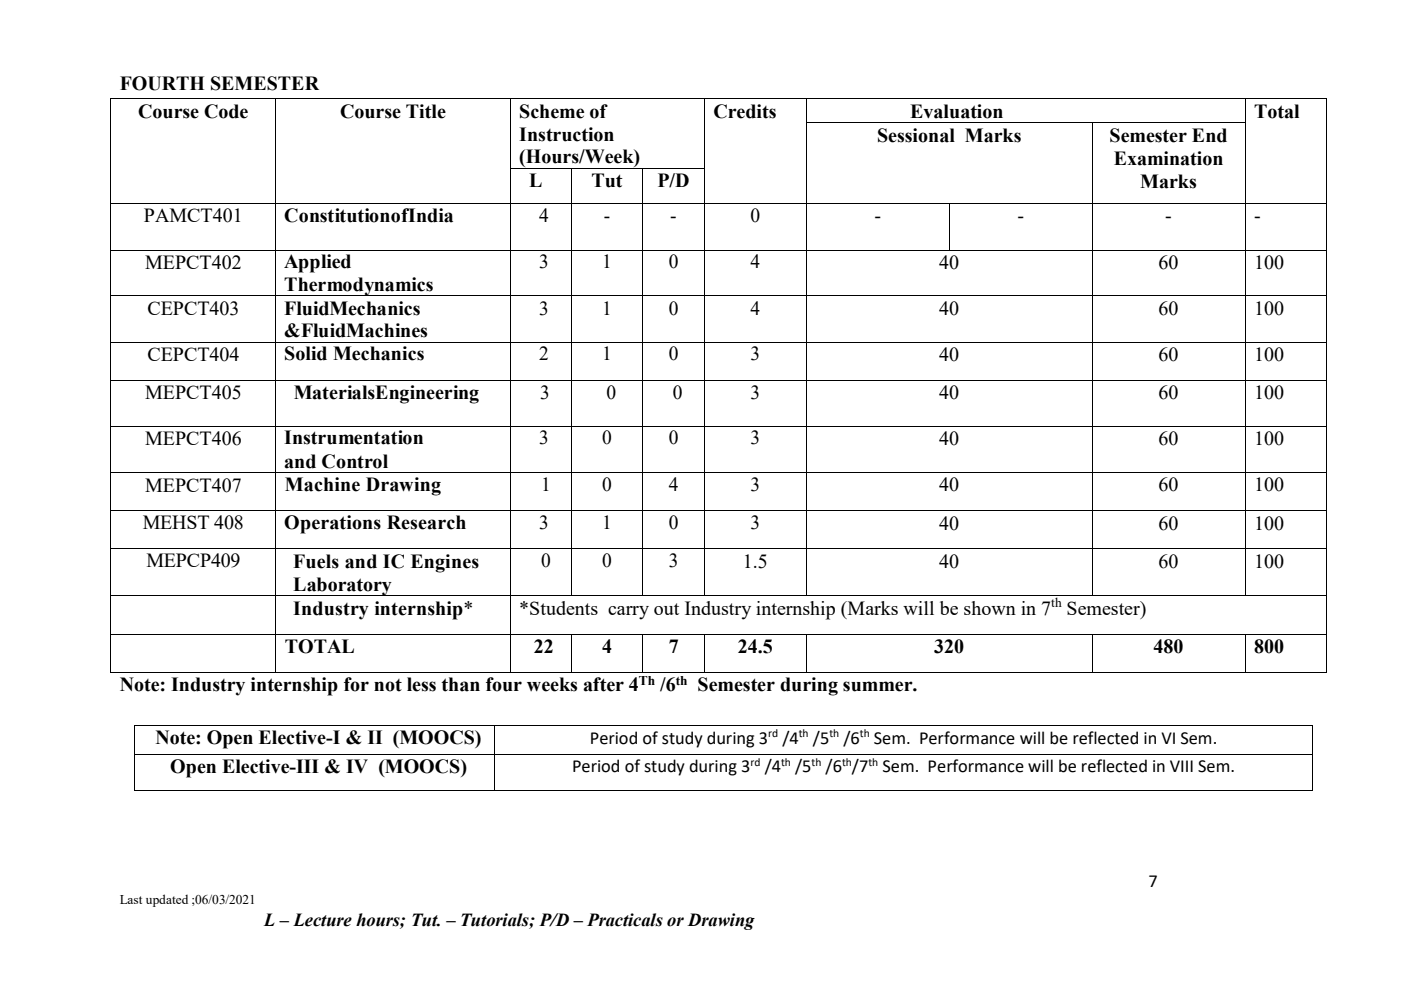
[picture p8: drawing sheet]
<svg xmlns="http://www.w3.org/2000/svg" width="297mm" height="210mm" viewBox="0 0 297 210" stroke-linecap="round" stroke-linejoin="round" font-family="sans-serif">
<defs><g id="words">
<g font-size="4.2">
<text x="25.4" y="19.2">FOURTH SEMESTER</text>
<text x="29.3" y="24.9">Course Code</text>
<text x="72.1" y="24.9">Course Title</text>
<text x="110.1" y="29.8">Instruction</text>
<text x="110.1" y="24.9">Scheme of</text>
<text x="151.3" y="24.9">Credits</text>
<text x="193" y="24.9">Evaluation</text>
<text x="265.9" y="24.9">Total</text>
<text x="110.1" y="34.7">(Hours/Week)</text>
<text x="186" y="30.1">Sessional Marks</text>
<text x="235.2" y="30.1">Semester End</text>
<text x="236.1" y="35">Examination</text>
<text x="112.2" y="39.8">L</text>
<text x="125.4" y="39.8">Tut</text>
<text x="139.4" y="39.8">P/D</text>
<text x="241.8" y="39.8">Marks</text>
<text x="30.5" y="47">PAMCT401</text>
<text x="185.4" y="47.2">-</text>
<text x="215.7" y="47.2">-</text>
<text x="247.1" y="47.2">-</text>
<text x="265.9" y="47.2">-</text>
<text x="30.8" y="57">MEPCT402</text>
<text x="199.1" y="57.1">40</text>
<text x="245.7" y="57.1">60</text>
<text x="265.9" y="57.1">100</text>
<text x="31.2" y="66.7">CEPCT403</text>
<text x="199.1" y="66.8">40</text>
<text x="245.7" y="66.8">60</text>
<text x="265.9" y="66.8">100</text>
<text x="31.2" y="76.7">CEPCT404</text>
<text x="199.1" y="76.6">40</text>
<text x="245.7" y="76.6">60</text>
<text x="265.9" y="76.6">100</text>
<text x="30.8" y="84.6">MEPCT405</text>
<text x="199.1" y="84.7">40</text>
<text x="245.7" y="84.7">60</text>
<text x="265.9" y="84.7">100</text>
<text x="30.8" y="94.5">MEPCT406</text>
<text x="199.1" y="94.4">40</text>
<text x="245.7" y="94.4">60</text>
<text x="265.9" y="94.4">100</text>
<text x="30.8" y="104.3">MEPCT407</text>
<text x="199.1" y="104.2">40</text>
<text x="245.7" y="104.2">60</text>
<text x="265.9" y="104.2">100</text>
<text x="199.1" y="112.4">40</text>
<text x="245.7" y="112.4">60</text>
<text x="265.9" y="112.4">100</text>
<text x="157.5" y="120.5">1.5</text>
<text x="199.1" y="120.5">40</text>
<text x="245.7" y="120.5">60</text>
<text x="265.9" y="120.5">100</text>
<text x="110.1" y="130.4">*Students carry out Industry internship (Marks will be shown in 7</text>
<text x="226.1" y="130.4">Semester)</text>
<text x="60.4" y="138.5">TOTAL</text>
<text x="113.2" y="138.5">22</text>
<text x="127.7" y="138.5">4</text>
<text x="141.8" y="138.5">7</text>
<text x="156.5" y="138.5">24.5</text>
<text x="198.1" y="138.5">320</text>
<text x="244.6" y="138.5">480</text>
<text x="265.9" y="138.5">800</text>
<text x="25.4" y="146.6">Note: Industry internship for not less than four weeks after 4</text>
<text x="140" y="146.6">/6</text>
<text x="147.9" y="146.6">Semester during summer.</text>
</g>
<g font-size="4.2" fill="#000101">
<text x="60.3" y="47">ConstitutionofIndia</text>
<text x="114.3" y="47">4</text>
<text x="128" y="47">-</text>
<text x="142.1" y="47">-</text>
<text x="159.1" y="47">0</text>
<text x="60.3" y="56.9">Applied</text>
<text x="114.3" y="56.9">3</text>
<text x="127.7" y="56.9">1</text>
<text x="141.8" y="56.9">0</text>
<text x="159.1" y="56.9">4</text>
<text x="60.3" y="61.7">Thermodynamics</text>
<text x="60.3" y="66.7">FluidMechanics</text>
<text x="60.3" y="71.5">&amp;FluidMachines</text>
<text x="114.3" y="66.7">3</text>
<text x="127.7" y="66.7">1</text>
<text x="141.8" y="66.7">0</text>
<text x="159.1" y="66.7">4</text>
<text x="60.3" y="76.5">Solid Mechanics</text>
<text x="114.3" y="76.5">2</text>
<text x="127.7" y="76.5">1</text>
<text x="141.8" y="76.5">0</text>
<text x="159.1" y="76.5">3</text>
<text x="62.3" y="84.5">MaterialsEngineering</text>
<text x="114.6" y="84.5">3</text>
<text x="128.6" y="84.5">0</text>
<text x="142.7" y="84.5">0</text>
<text x="159.1" y="84.5">3</text>
<text x="60.3" y="94.3">Instrumentation</text>
<text x="114.3" y="94.3">3</text>
<text x="127.7" y="94.3">0</text>
<text x="141.8" y="94.3">0</text>
<text x="159.1" y="94.3">3</text>
<text x="60.3" y="99.2">and Control</text>
<text x="60.4" y="104.1">Machine Drawing</text>
<text x="114.7" y="104.1">1</text>
<text x="127.7" y="104.1">0</text>
<text x="141.8" y="104.1">4</text>
<text x="159.1" y="104.1">3</text>
<text x="30.3" y="112.2">MEHST 408</text>
<text x="60.3" y="112.2">Operations Research</text>
<text x="114.3" y="112.2">3</text>
<text x="127.7" y="112.2">1</text>
<text x="141.8" y="112.2">0</text>
<text x="159.1" y="112.2">3</text>
<text x="31" y="120.3">MEPCP409</text>
<text x="62.2" y="120.5">Fuels and IC Engines</text>
<text x="62.2" y="125.3">Laboratory</text>
<text x="114.7" y="120.3">0</text>
<text x="127.7" y="120.3">0</text>
<text x="141.8" y="120.3">3</text>
<text x="62.2" y="130.4">Industry internship*</text>
<text x="33" y="157.9">Note: Open Elective-I &amp; II (MOOCS)</text>
<text x="36.1" y="163.9">Open Elective-III &amp; IV (MOOCS)</text>
</g>
<g font-size="3.9">
<text x="125" y="157.7">Period of study during 3</text>
<text x="165.9" y="157.7">/4</text>
<text x="172.3" y="157.7">/5</text>
<text x="178.8" y="157.7">/6</text>
<text x="185.3" y="157.7">Sem. Performance will be reflected in VI Sem.</text>
<text x="121.3" y="163.8">Period of study during 3</text>
<text x="162.1" y="163.8">/4</text>
<text x="168.6" y="163.8">/5</text>
<text x="175" y="163.8">/6 /7</text>
<text x="187.1" y="163.8">Sem. Performance will be reflected in VIII Sem.</text>
<text x="243.5" y="188.1">7</text>
<text x="56" y="196.5">L – Lecture hours; Tut. – Tutorials; P/D – Practicals or Drawing</text>
</g>
<g font-size="2.8">
<text x="222.9" y="128.8">th</text>
<text x="135.5" y="145.2">Th</text>
<text x="143.3" y="145.2">th</text>
<text x="25.4" y="191.8">Last updated ;06/03/2021</text>
</g>
<g font-size="2.5">
<text x="162.9" y="156.3">rd</text>
<text x="169.4" y="156.3">th</text>
<text x="175.8" y="156.3">th</text>
<text x="182.3" y="156.3">th</text>
<text x="159.1" y="162.4">rd</text>
<text x="165.6" y="162.4">th</text>
<text x="172.1" y="162.4">th</text>
<text x="178.6" y="162.4">th</text>
<text x="184.1" y="162.4">th</text>
</g>
</g></defs>
<g fill="#000">
<path d="M23.4 20.8h.2v.2h-.2zM23.4 26h.2v.1h-.2zM23.4 35.6h.2v.2h-.2zM58.4 20.8h.2v.2h-.2zM58.4 26h.2v.1h-.2zM58.4 35.6h.2v.2h-.2zM108.1 20.8h.2v.2h-.2zM108.1 26h.2v.1h-.2zM108.1 35.6h.2v.2h-.2zM121 35.6h.2v.2h-.2zM136.2 35.6h.2v.2h-.2zM149.3 20.8h.1v.2h-.1z"/>
<path d="M149.3 26h.1v.1h-.1zM149.3 35.6h.1v.2h-.1zM170.9 20.8h.2v.2h-.2zM170.9 26h.2v.1h-.2zM170.9 35.6h.2v.2h-.2zM231.5 26h.1v.1h-.1zM231.5 35.6h.1v.2h-.1zM263.9 20.8h.2v.2h-.2zM263.9 26h.2v.1h-.2zM263.9 35.6h.2v.2h-.2zM281.2 20.8h.2v.2h-.2zM281.2 26h.2v.1h-.2z"/>
<path d="M281.2 35.6h.2v.2h-.2zM23.4 43.1h.2v.1h-.2zM23.4 53h.2v.1h-.2zM58.4 43.1h.2v.1h-.2zM58.4 53h.2v.1h-.2zM108.1 43.1h.2v.1h-.2zM108.1 53h.2v.1h-.2zM121 43.1h.2v.1h-.2zM121.1 53h.2v.1h-.2zM121.2 43.1h.1v.1h-.1zM136.2 43.1h.2v.1h-.2zM136.2 53h.2v.1h-.2z"/>
<path d="M149.3 43.1h.1v.1h-.1zM149.3 53h.1v.1h-.1zM170.9 43.1h.2v.1h-.2zM170.9 53h.2v.1h-.2zM201.2 43.1h.2v.1h-.2zM201.2 53h.2v.1h-.2zM231.5 43.1h.1v.1h-.1zM231.5 53h.1v.1h-.1zM263.9 43.1h.2v.1h-.2zM263.9 53h.2v.1h-.2zM281.2 43.1h.2v.1h-.2zM281.2 53h.2v.1h-.2z"/>
<path d="M23.4 62.7h.2v.2h-.2zM23.4 72.5h.2v.2h-.2zM58.4 62.7h.2v.2h-.2zM58.4 72.5h.2v.2h-.2zM108.1 62.7h.2v.2h-.2zM108.1 72.5h.2v.2h-.2zM121.1 62.7h.2v.2h-.2zM121.1 72.5h.2v.2h-.2zM136.2 62.7h.2v.2h-.2zM136.2 72.5h.2v.2h-.2zM149.3 62.7h.1v.2h-.1zM149.3 72.5h.1v.2h-.1z"/>
<path d="M170.9 62.7h.2v.2h-.2zM170.9 72.5h.2v.2h-.2zM231.5 62.7h.1v.2h-.1zM231.5 72.5h.1v.2h-.1zM263.9 62.7h.2v.2h-.2zM263.9 72.5h.2v.2h-.2zM281.2 62.7h.2v.2h-.2zM281.2 72.5h.2v.2h-.2zM23.4 80.6h.2v.2h-.2zM23.4 90.3h.2v.2h-.2zM58.4 80.6h.2v.2h-.2zM58.4 90.3h.2v.2h-.2z"/>
<path d="M108.1 80.6h.2v.2h-.2zM108.1 90.3h.2v.2h-.2zM121.1 80.6h.2v.2h-.2zM121.1 90.3h.2v.2h-.2zM136.2 80.6h.2v.2h-.2zM136.2 90.3h.2v.2h-.2zM149.3 80.6h.1v.2h-.1zM149.3 90.3h.1v.2h-.1zM170.9 80.6h.2v.2h-.2zM170.9 90.3h.2v.2h-.2zM231.5 80.6h.1v.2h-.1zM231.5 90.3h.1v.2h-.1z"/>
<path d="M263.9 80.6h.2v.2h-.2zM263.9 90.3h.2v.2h-.2zM281.2 80.6h.2v.2h-.2zM281.2 90.3h.2v.2h-.2zM23.4 100.1h.2v.2h-.2zM23.4 108.2h.2v.2h-.2zM23.4 116.3h.2v.2h-.2zM58.4 100.1h.2v.2h-.2zM58.4 108.2h.2v.2h-.2zM58.4 116.3h.2v.2h-.2zM108.1 100.1h.2v.2h-.2zM108.1 108.2h.2v.2h-.2z"/>
<path d="M108.1 116.3h.2v.2h-.2zM121.1 100.1h.2v.2h-.2zM121.1 108.2h.2v.2h-.2zM121.1 116.3h.2v.2h-.2zM136.2 100.1h.2v.2h-.2zM136.2 108.2h.2v.2h-.2zM136.2 116.3h.2v.2h-.2zM149.3 100.1h.1v.2h-.1zM149.3 108.2h.1v.2h-.1zM149.3 116.3h.1v.2h-.1zM170.9 100.1h.2v.2h-.2zM170.9 108.2h.2v.2h-.2z"/>
<path d="M170.9 116.3h.2v.2h-.2zM231.5 100.1h.1v.2h-.1zM231.5 108.2h.1v.2h-.1zM231.5 116.3h.1v.2h-.1zM263.9 100.1h.2v.2h-.2zM263.9 108.2h.2v.2h-.2zM263.9 116.3h.2v.2h-.2zM281.2 100.1h.2v.2h-.2zM281.2 108.2h.2v.2h-.2zM281.2 116.3h.2v.2h-.2zM23.4 126.3h.2v.1h-.2zM23.4 134.4h.2v.2h-.2z"/>
<path d="M58.4 126.3h.2v.1h-.2zM58.4 134.4h.2v.2h-.2zM108.1 126.3h.2v.1h-.2zM108.1 134.4h.2v.2h-.2zM121.1 126.3h.2v.1h-.2zM121.1 134.4h.2v.2h-.2zM136.2 126.3h.2v.1h-.2zM136.2 134.4h.2v.2h-.2zM149.3 126.3h.1v.1h-.1zM149.3 134.4h.1v.2h-.1zM170.9 126.3h.2v.1h-.2zM170.9 134.4h.2v.2h-.2z"/>
<path d="M231.5 126.3h.1v.1h-.1zM231.5 134.4h.1v.2h-.1zM263.9 126.3h.2v.1h-.2zM263.9 134.4h.2v.2h-.2zM281.2 126.3h.2v.1h-.2zM281.2 134.4h.2v.2h-.2zM23.4 142.5h.2v.2h-.2zM28.5 153.9h.2v.2h-.2zM28.5 159.9h.2v.2h-.2zM58.4 142.5h.2v.2h-.2zM104.7 153.9h.2v.2h-.2zM104.7 159.9h.2v.2h-.2z"/>
<path d="M108.1 142.5h.2v.2h-.2zM121.1 142.5h.2v.2h-.2zM136.2 142.5h.2v.2h-.2zM149.3 142.5h.1v.2h-.1zM170.9 142.5h.2v.2h-.2zM231.5 142.5h.1v.2h-.1zM263.9 142.5h.2v.2h-.2zM278.3 153.9h.2v.2h-.2zM278.3 159.9h.2v.2h-.2zM281.2 142.5h.2v.2h-.2zM28.5 167.6h.2v.2h-.2zM104.7 167.6h.2v.2h-.2z"/>
<path d="M278.3 167.6h.2v.2h-.2z"/>
</g>
<g fill="none" stroke="#000" stroke-width=".21">
<path d="M23.5 21v5M23.5 26.1v9.5M23.5 35.8v7.3M23.6 20.9h34.8M58.5 21v5M58.5 26.1v9.5M58.5 35.8v7.3M58.6 20.9h49.5M108.2 21v5M108.2 26.1v9.5M108.2 35.8v7.3M108.3 20.9h41"/>
<path d="M108.3 35.7h12.7M121.1 35.8v7.3M121.2 35.7h15M136.3 35.8v7.3M136.4 35.7h12.9M149.3 21v5M149.3 26.1v9.5M149.3 35.8v7.3M149.4 20.9h21.5M171 21v5M171 26.1v9.5M171 35.8v7.3"/>
<path d="M171.1 20.9h92.8M171.1 26h60.4M231.6 26.1v9.5M231.6 35.8v7.3M231.6 26h32.3M264 21v5M264 26.1v9.5M264 35.8v7.3M264.1 20.9h17.1M281.3 21v5M281.3 26.1v9.5M281.3 35.8v7.3"/>
<path d="M23.5 43.2v9.8M23.5 53.1v9.6M23.6 43.1h34.8M23.6 53h34.8M58.5 43.2v9.8M58.5 53.1v9.6M58.6 43.1h49.5M58.6 53h49.5M108.2 43.2v9.8M108.2 53.1v9.6M108.3 43.1h12.7M108.3 53h12.8"/>
<path d="M121.2 43.2v9.8M121.2 53.1v9.6M121.3 53h14.9M121.3 43.1h14.9M136.3 43.2v9.8M136.3 53.1v9.6M136.4 43.1h12.9M136.4 53h12.9M149.3 43.2v9.8M149.3 53.1v9.6M149.4 43.1h21.5M149.4 53h21.5"/>
<path d="M171 43.2v9.8M171 53.1v9.6M171.1 43.1h30.1M171.1 53h30.1M201.3 43.2v9.8M201.4 43.1h30.1M201.4 53h30.1M231.6 43.2v9.8M231.6 53.1v9.6M231.6 43.1h32.3M231.6 53h32.3M264 43.2v9.8"/>
<path d="M264 53.1v9.6M264.1 43.1h17.1M264.1 53h17.1M281.3 43.2v9.8M281.3 53.1v9.6M23.5 62.9v9.6M23.5 72.7v7.9M23.6 62.8h34.8M23.6 72.6h34.8M58.5 62.9v9.6M58.5 72.7v7.9M58.6 62.8h49.5"/>
<path d="M58.6 72.6h49.5M108.2 62.9v9.6M108.2 72.7v7.9M108.3 62.8h12.8M108.3 72.6h12.8M121.2 62.9v9.6M121.2 72.7v7.9M121.3 62.8h14.9M121.3 72.6h14.9M136.3 62.9v9.6M136.3 72.7v7.9M136.4 62.8h12.9"/>
<path d="M136.4 72.6h12.9M149.3 62.9v9.6M149.3 72.7v7.9M149.4 62.8h21.5M149.4 72.6h21.5M171 62.9v9.6M171 72.7v7.9M171.1 62.8h60.4M171.1 72.6h60.4M231.6 62.9v9.6M231.6 72.7v7.9M231.6 62.8h32.3"/>
<path d="M231.6 72.6h32.3M264 62.9v9.6M264 72.7v7.9M264.1 62.8h17.1M264.1 72.6h17.1M281.3 62.9v9.6M281.3 72.7v7.9M23.5 80.8v9.5M23.5 90.5v9.6M23.6 80.7h34.8M23.6 90.4h34.8M58.5 80.8v9.5"/>
<path d="M58.5 90.5v9.6M58.6 80.7h49.5M58.6 90.4h49.5M108.2 80.8v9.5M108.2 90.5v9.6M108.3 80.7h12.8M108.3 90.4h12.8M121.2 80.8v9.5M121.2 90.5v9.6M121.3 80.7h14.9M121.3 90.4h14.9M136.3 80.8v9.5"/>
<path d="M136.3 90.5v9.6M136.4 80.7h12.9M136.4 90.4h12.9M149.3 80.8v9.5M149.3 90.5v9.6M149.4 80.7h21.5M149.4 90.4h21.5M171 80.8v9.5M171 90.5v9.6M171.1 80.7h60.4M171.1 90.4h60.4M231.6 80.8v9.5"/>
<path d="M231.6 90.5v9.6M231.6 80.7h32.3M231.6 90.4h32.3M264 80.8v9.5M264 90.5v9.6M264.1 80.7h17.1M264.1 90.4h17.1M281.3 80.8v9.5M281.3 90.5v9.6M23.5 100.3v7.9M23.5 108.4v7.9M23.5 116.5v9.8"/>
<path d="M23.6 100.2h34.8M23.6 108.3h34.8M23.6 116.4h34.8M58.5 100.3v7.9M58.5 108.4v7.9M58.5 116.5v9.8M58.6 100.2h49.5M58.6 108.3h49.5M58.6 116.4h49.5M108.2 100.3v7.9M108.2 108.4v7.9M108.2 116.5v9.8"/>
<path d="M108.3 100.2h12.8M108.3 108.3h12.8M108.3 116.4h12.8M121.2 100.3v7.9M121.2 108.4v7.9M121.2 116.5v9.8M121.3 100.2h14.9M121.3 108.3h14.9M121.3 116.4h14.9M136.3 100.3v7.9M136.3 108.4v7.9M136.3 116.5v9.8"/>
<path d="M136.4 100.2h12.9M136.4 108.3h12.9M136.4 116.4h12.9M149.3 100.3v7.9M149.3 108.4v7.9M149.3 116.5v9.8M149.4 100.2h21.5M149.4 108.3h21.5M149.4 116.4h21.5M171 100.3v7.9M171 108.4v7.9M171 116.5v9.8"/>
<path d="M171.1 100.2h60.4M171.1 108.3h60.4M171.1 116.4h60.4M231.6 100.3v7.9M231.6 108.4v7.9M231.6 116.5v9.8M231.6 100.2h32.3M231.6 108.3h32.3M231.6 116.4h32.3M264 100.3v7.9M264 108.4v7.9M264 116.5v9.8"/>
<path d="M264.1 100.2h17.1M264.1 108.3h17.1M264.1 116.4h17.1M281.3 100.3v7.9M281.3 108.4v7.9M281.3 116.5v9.8M23.5 126.4v8M23.5 134.6v7.9M23.6 126.4h34.8M23.6 134.5h34.8M58.5 126.4v8M58.5 134.6v7.9"/>
<path d="M58.6 126.4h49.5M58.6 134.5h49.5M108.2 126.4v8M108.2 134.6v7.9M108.3 126.4h12.8M108.3 134.5h12.8M121.2 134.6v7.9M121.3 126.4h14.9M121.3 134.5h14.9M136.3 134.6v7.9M136.4 126.4h12.9M136.4 134.5h12.9"/>
<path d="M149.3 134.6v7.9M149.4 126.4h21.5M149.4 134.5h21.5M171 134.6v7.9M171.1 126.4h60.4M171.1 134.5h60.4M231.6 134.6v7.9M231.6 126.4h32.3M231.6 134.5h32.3M264 134.6v7.9M264.1 126.4h17.1M264.1 134.5h17.1"/>
<path d="M281.3 126.4v8M281.3 134.6v7.9M23.6 142.6h34.8M28.6 154.1v5.8M28.7 154h76M58.6 142.6h49.5M104.8 154.1v5.8M104.9 154h173.4M108.3 142.6h12.8M121.3 142.6h14.9M136.4 142.6h12.9M149.4 142.6h21.5"/>
<path d="M171.1 142.6h60.4M231.6 142.6h32.3M264.1 142.6h17.1M278.4 154.1v5.8M28.6 160.1v7.5M28.7 160h76M28.7 167.7h76M104.8 160.1v7.5M104.9 160h173.4M104.9 167.7h173.4M278.4 160.1v7.5"/>
</g>
<use href="#words"/>
</svg>
